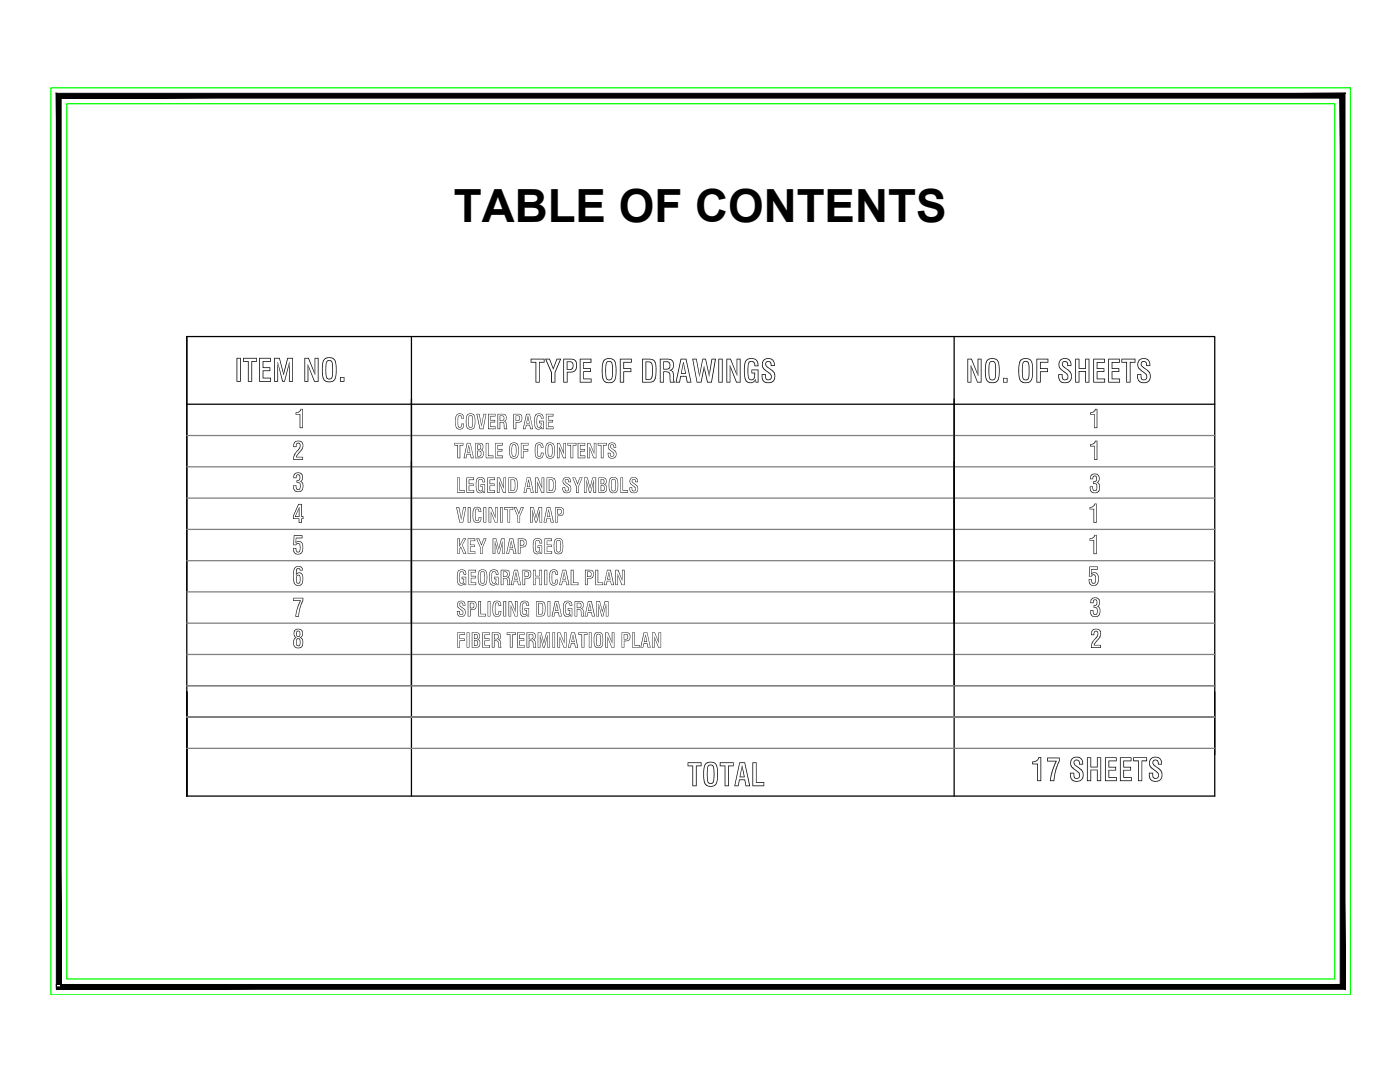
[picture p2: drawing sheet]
<svg xmlns="http://www.w3.org/2000/svg" width="279mm" height="216mm" viewBox="0 0 279 216" stroke-linecap="round" stroke-linejoin="round" font-family="sans-serif">
<defs><g id="words">
<text font-size="9.1" x="90.6" y="44.3">TABLE OF CONTENTS</text>
<g font-size="6.3">
<text x="46.8" y="76.2">ITEM NO.</text>
<text x="105.8" y="76.3">TYPE OF DRAWINGS</text>
<text x="192.7" y="76.3">NO. OF SHEETS</text>
<text x="205.7" y="155.9">17 SHEETS</text>
<text x="137.2" y="156.9">TOTAL</text>
</g>
<g font-size="5.1">
<text x="58.8" y="85.4">1</text>
<text x="217.3" y="85.4">1</text>
<text x="58.3" y="91.8">2</text>
<text x="217.3" y="91.8">1</text>
<text x="58.3" y="98.1">3</text>
<text x="217.3" y="98.3">3</text>
<text x="58.3" y="104.3">4</text>
<text x="217.2" y="104.3">1</text>
<text x="58.3" y="110.6">5</text>
<text x="217.2" y="110.6">1</text>
<text x="58.3" y="116.8">6</text>
<text x="217.1" y="116.8">5</text>
<text x="58.3" y="123.1">7</text>
<text x="217.4" y="123.1">3</text>
<text x="58.3" y="129.3">8</text>
<text x="217.5" y="129.3">2</text>
</g>
<g font-size="4">
<text x="90.7" y="85.6">COVER PAGE</text>
<text x="90.6" y="91.4">TABLE OF CONTENTS</text>
<text x="91" y="98.3">LEGEND AND SYMBOLS</text>
<text x="91" y="104.3">VICINITY MAP</text>
<text x="91" y="110.5">KEY MAP GEO</text>
<text x="91" y="116.7">GEOGRAPHICAL PLAN</text>
<text x="91" y="123">SPLICING DIAGRAM</text>
<text x="91" y="129.2">FIBER TERMINATION PLAN</text>
</g>
</g></defs>
<!-- layer: T OF C -->
<path d="M10.1 17.5h259.4v181h-259.4zM13.3 20.7h253.1v174.6h-253.1z" fill="none" stroke="#0f0" stroke-width=".25"/>
<path d="M11.2 18.6v178.3h1zM11.2 18.6l1 1v177.3zM11.2 18.6l1 1 256.2-1zM12.2 19.6l256.2-1-.9 1zM268.4 18.6l-.9 1 .9 177.8zM267.5 19.6l.9 177.8-.9-1zM11.2 197.4h257.2l-.9-1zM11.2 196.4h256.3l-256.3 1z" fill="#000" stroke="#000" stroke-width=".2"/>
<!-- layer: ROAD PAVEMENT -->
<path d="M210.6 161.9h33.9v17.6h-33.9z" fill="none" stroke="#fff" stroke-width=".25"/>
<!-- layer: T OF C -->
<path d="M82.1 67.2v91.6M190.4 67.2v91.6M37.3 80.7h205.1M37.3 138v20.8v-91.6h205.1v91.6h-205.1" fill="none" stroke="#000" stroke-width=".25"/>
<path d="M37.3 86.9h205.1M37.3 93.1h205.1M37.3 99.4h205.1M37.3 105.6h205.1M37.3 111.9h205.1M37.3 118.1h205.1M37.3 124.3h205.1M37.3 130.6h205.1M37.3 136.8h205.1M37.3 149.3h205.1M242.4 143.1h-205.1h205.1" fill="none" stroke="#808080" stroke-width=".25"/>
<use href="#words"/>
</svg>
